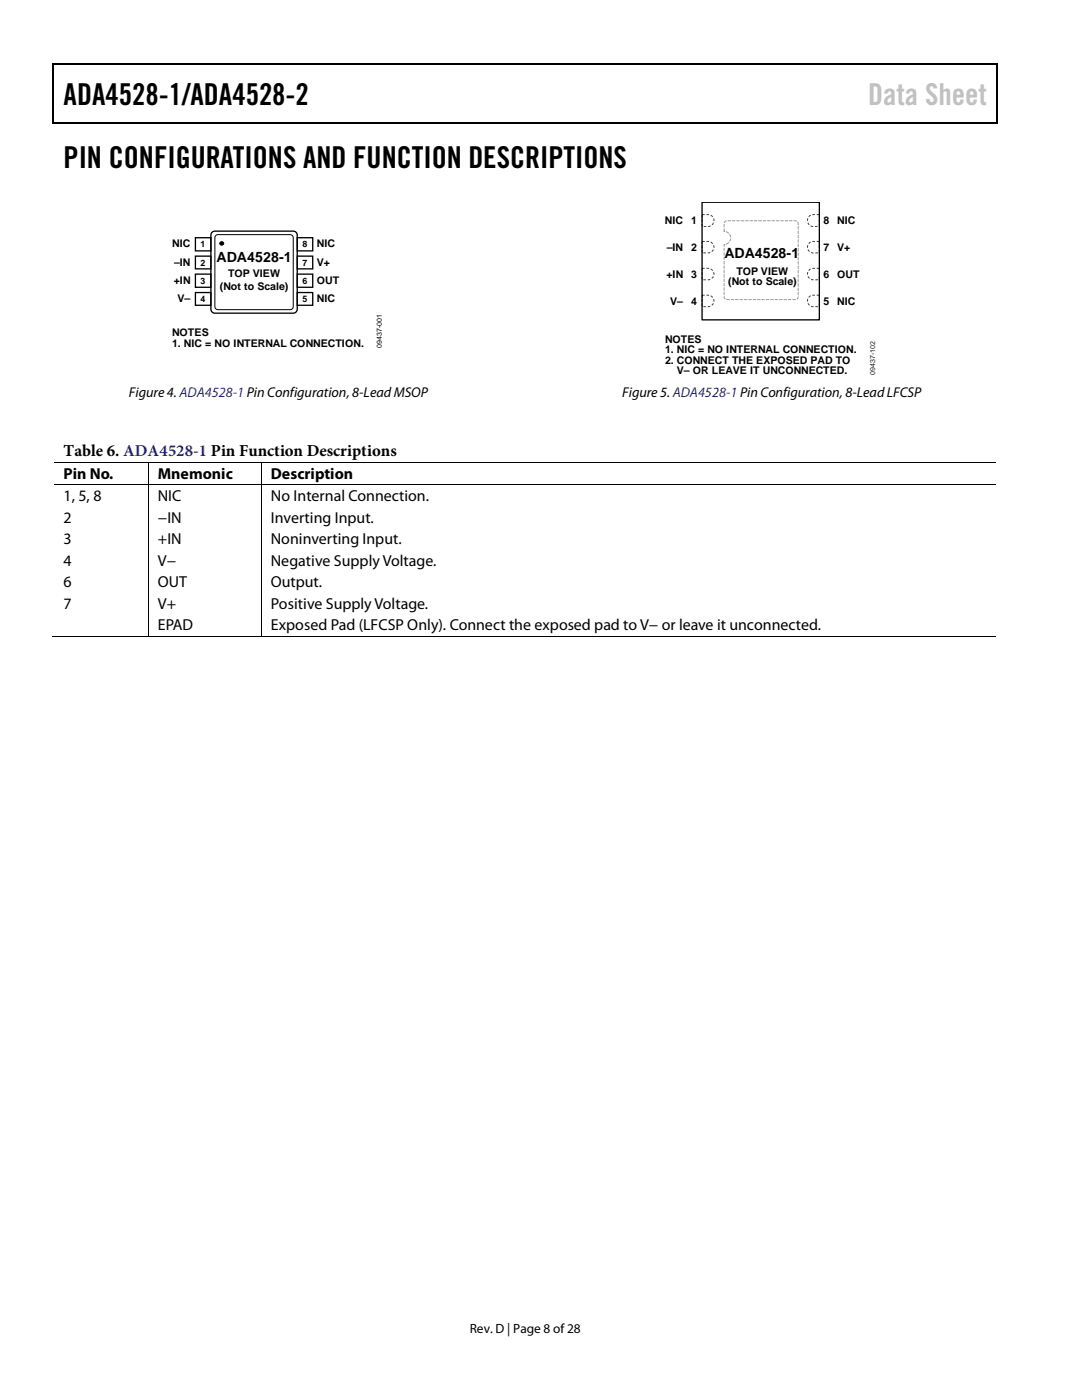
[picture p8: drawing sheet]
<svg xmlns="http://www.w3.org/2000/svg" width="216mm" height="279mm" viewBox="0 0 216 279" stroke-linecap="round" stroke-linejoin="round" font-family="sans-serif">
<defs><g id="words">
<g font-size="6">
<text x="12.7" y="20.9">ADA4528-1/ADA4528-2</text>
<text x="12.7" y="33.6">PIN CONFIGURATIONS AND FUNCTION DESCRIPTIONS</text>
</g>
<text font-size="6" fill="#c1c1c1" x="173.2" y="20.9">Data Sheet</text>
<text font-size="3.3" x="12.7" y="91">Table 6. ADA4528-1 Pin Function Descriptions</text>
<g font-size="3.2">
<text x="12.7" y="95.5">Pin No.</text>
<text x="31.5" y="95.5">Mnemonic</text>
<text x="54.1" y="95.5">Description</text>
<text x="12.7" y="100">1, 5, 8</text>
<text x="31.5" y="100">NIC</text>
<text x="54.1" y="100">No Internal Connection.</text>
<text x="12.7" y="104.3">2</text>
<text x="31.5" y="104.3">−IN</text>
<text x="54.1" y="104.3">Inverting Input.</text>
<text x="12.7" y="108.6">3</text>
<text x="12.7" y="112.9">4</text>
<text x="31.5" y="108.6">+IN</text>
<text x="31.5" y="112.9">V−</text>
<text x="54.1" y="108.6">Noninverting Input.</text>
<text x="54.1" y="112.9">Negative SupplyVoltage.</text>
<text x="12.7" y="117.2">6</text>
<text x="31.5" y="117.2">OUT</text>
<text x="54.1" y="117.2">Output.</text>
<text x="12.7" y="121.5">7</text>
<text x="31.5" y="121.5">V+</text>
<text x="31.5" y="125.8">EPAD</text>
<text x="54.1" y="125.8">Exposed Pad (LFCSP Only). Connect the exposed pad to V− or leave it unconnected.</text>
<text x="54.1" y="121.5">Positive SupplyVoltage.</text>
</g>
<g font-size="2.8">
<text x="43.2" y="52.3">ADA4528-1</text>
<text x="144.6" y="51.6">ADA4528-1</text>
<text x="25.7" y="79.2">Figure 4. ADA4528-1 Pin Configuration,8-Lead MSOP</text>
<text x="124.2" y="79.2">Figure 5. ADA4528-1 Pin Configuration,8-Lead LFCSP</text>
</g>
<text font-size="2.7" x="93.7" y="266">Rev. D | Page 8 of28</text>
<g font-size="2.1">
<text x="132.7" y="44.8">NIC</text>
<text x="137.9" y="44.8">1</text>
<text x="164.3" y="44.8">8</text>
<text x="167.1" y="44.8">NIC</text>
<text x="34.4" y="49.4">NIC</text>
<text x="34.7" y="53">–IN</text>
<text x="63.2" y="53">V+</text>
<text x="63.2" y="49.4">NIC</text>
<text x="133" y="50.2">–IN</text>
<text x="137.9" y="50.2">2</text>
<text x="164.3" y="50.2">7</text>
<text x="167.1" y="50.2">V+</text>
<text x="34.7" y="56.6">+IN</text>
<text x="43.9" y="57.8">(Not to Scale)</text>
<text x="45.5" y="55.3">TOP VIEW</text>
<text x="63.2" y="56.6">OUT</text>
<text x="133" y="55.5">+IN</text>
<text x="137.9" y="55.5">3</text>
<text x="145.3" y="56.9">(Not to Scale)</text>
<text x="147" y="54.8">TOP VIEW</text>
<text x="164.3" y="55.5">6</text>
<text x="167.1" y="55.5">OUT</text>
<text x="35.4" y="60.3">V–</text>
<text x="63.2" y="60.3">NIC</text>
<text x="133.7" y="60.8">V–</text>
<text x="137.9" y="60.8">4</text>
<text x="164.3" y="60.8">5</text>
<text x="167.1" y="60.8">NIC</text>
<text x="34.3" y="67.1">NOTES</text>
<text x="34.3" y="69.2">1. NIC = NO INTERNAL CONNECTION.</text>
<text x="132.7" y="68.4">NOTES</text>
<text x="132.7" y="70.5">1. NIC = NO INTERNAL CONNECTION.</text>
<text x="132.7" y="72.6">2. CONNECT THE EXPOSED PAD TO</text>
<text x="135.1" y="74.7">V– OR LEAVE IT UNCONNECTED.</text>
</g>
<g font-size="1.8">
<text x="40" y="49.4">1</text>
<text x="40" y="53">2</text>
<text x="60.3" y="49.4">8</text>
<text x="60.3" y="53">7</text>
<text x="40" y="56.6">3</text>
<text x="60.3" y="56.6">6</text>
<text x="40" y="60.3">4</text>
<text x="60.3" y="60.3">5</text>
</g>
<text font-size="1.4" x="76.2" y="69.4" transform="rotate(-90 76.2 69.4)">09437-001</text>
<text font-size="1.4" fill="#231f20" x="174.6" y="74.8" transform="rotate(-90 174.6 74.8)">09437-102</text>
</g></defs>
<path d="M10.5 12.7h.3v1h-.3zM10.5 12.7h.3v.3h-.3zM133.3 12.7h.3v.3h-.3zM198.8 12.7h.2v1h-.2zM198.8 12.7h.2v.3h-.2zM10.5 24.4h.3v.2h-.3zM133.1 24.4h.2v.2h-.2zM198.8 24.4h.2v.2h-.2z" fill="#000"/>
<path d="M10.7 13.7v10.7M10.8 12.8h122.5M133.6 12.8h65.2M198.9 13.7v10.7M10.8 24.5h188" fill="none" stroke="#000" stroke-width=".25"/>
<path d="M39 47.4h3.1v2.7h-3.1z" fill="#fff"/>
<path d="M39 47.4h3.1v2.7h-3.1z" fill="none" stroke="#000" stroke-width=".26"/>
<path d="M39 51.1h3.1v2.6h-3.1z" fill="#fff"/>
<path d="M39 51.1h3.1v2.6h-3.1z" fill="none" stroke="#000" stroke-width=".26"/>
<path d="M39 54.7h3.1v2.6h-3.1z" fill="#fff"/>
<path d="M39 54.7h3.1v2.6h-3.1z" fill="none" stroke="#000" stroke-width=".26"/>
<path d="M39 58.4h3.1v2.5h-3.1z" fill="#fff"/>
<path d="M39 58.4h3.1v2.5h-3.1z" fill="none" stroke="#000" stroke-width=".26"/>
<path d="M59.3 47.4h3.1v2.7h-3.1z" fill="#fff"/>
<path d="M59.3 47.4h3.1v2.7h-3.1z" fill="none" stroke="#000" stroke-width=".26"/>
<path d="M59.3 51.1h3.1v2.6h-3.1z" fill="#fff"/>
<path d="M59.3 51.1h3.1v2.6h-3.1z" fill="none" stroke="#000" stroke-width=".26"/>
<path d="M59.3 54.7h3.1v2.6h-3.1z" fill="#fff"/>
<path d="M59.3 54.7h3.1v2.6h-3.1z" fill="none" stroke="#000" stroke-width=".26"/>
<path d="M59.3 58.4h3.1v2.5h-3.1z" fill="#fff"/>
<path d="M42.3 46.4l.6-.3h15.6a.79 .79 0 0 1 .8 .8v14.8a.79 .79 0 0 1-.8 .8h-15.6a.79 .79 0 0 1-.8-.8v-14.8zM59.3 58.4h3.1v2.5h-3.1zM140.1 40.4h23.4v23.4h-23.4z" fill="none" stroke="#000" stroke-width=".26"/>
<g fill="none" stroke="#000" stroke-width=".2">
<path d="M43.1 47l.4-.2h14.4a.6 .6 0 0 1 .6 .6v13.8a.6 .6 0 0 1-.6 .6h-14.4a.6 .6 0 0 1-.6-.6v-13.8zM10.8 92.2h18.7M10.8 96.8h18.7M29.6 92.3v4.4M29.6 96.9v30.1M29.7 92.2h22.4M29.7 96.8h22.4M52.2 92.3v4.4M52.2 96.9v30.1M52.2 92.2h146.6M52.2 96.8h146.6M10.5 127h19"/>
<path d="M29.7 127h22.4M52.2 127h146.6"/>
<circle cx="44.3" cy="48.6" r=".38"/>
</g>
<g fill="#000">
<path d="M29.5 92.2h.2v.1h-.2zM29.5 96.7h.2v.2h-.2zM52.1 92.2h.1v.1h-.1zM52.1 96.7h.1v.2h-.1zM29.5 127h.2v.1h-.2zM52.1 127h.1v.1h-.1z"/>
<circle cx="44.3" cy="48.6" r=".38"/>
</g>
<path d="M140.1 42.8h1.2a1.19 1.19 0 0 1 1.2 1.2 1.19 1.19 0 0 1-1.2 1.2h-1.2zM140.1 48.2h1.2a1.14 1.14 0 0 1 1.2 1.1 1.14 1.14 0 0 1-1.2 1.2h-1.2zM140.1 53.6h1.2a1.14 1.14 0 0 1 1.2 1.1 1.14 1.14 0 0 1-1.2 1.1h-1.2zM140.1 58.9h1.2a1.14 1.14 0 0 1 1.2 1.2 1.14 1.14 0 0 1-1.2 1.1h-1.2zM161.6 43l.6-.2h1.3v2.4h-1.3a1.21 1.21 0 0 1-1-.9 1.21 1.21 0 0 1 .4-1.3zM161.6 48.4l.6-.2h1.3v2.3h-1.3a1.15 1.15 0 0 1-1-.9 1.15 1.15 0 0 1 .4-1.2zM161.6 53.8l.6-.2h1.3v2.2h-1.3a1.15 1.15 0 0 1-1-.8 1.15 1.15 0 0 1 .4-1.2zM161.6 59.1l.6-.2h1.3v2.3h-1.3a1.15 1.15 0 0 1-1-.8 1.15 1.15 0 0 1 .4-1.3z" fill="none" stroke="#444" stroke-width=".2" stroke-dasharray=".5 .4" stroke-linecap="butt"/>
<path d="M144.6 44.3l.5-.2h13.6h.3l.3 .5v14.6l-.3 .5-13.9 .1a.6 .6 0 0 1-.6-.6v-10.4a1.32 1.32 0 0 0 1.3-1.3 1.32 1.32 0 0 0-1.3-1.3z" fill="none" stroke="#989898" stroke-width=".2" stroke-dasharray=".5 .4"/>
<use href="#words"/>
</svg>
